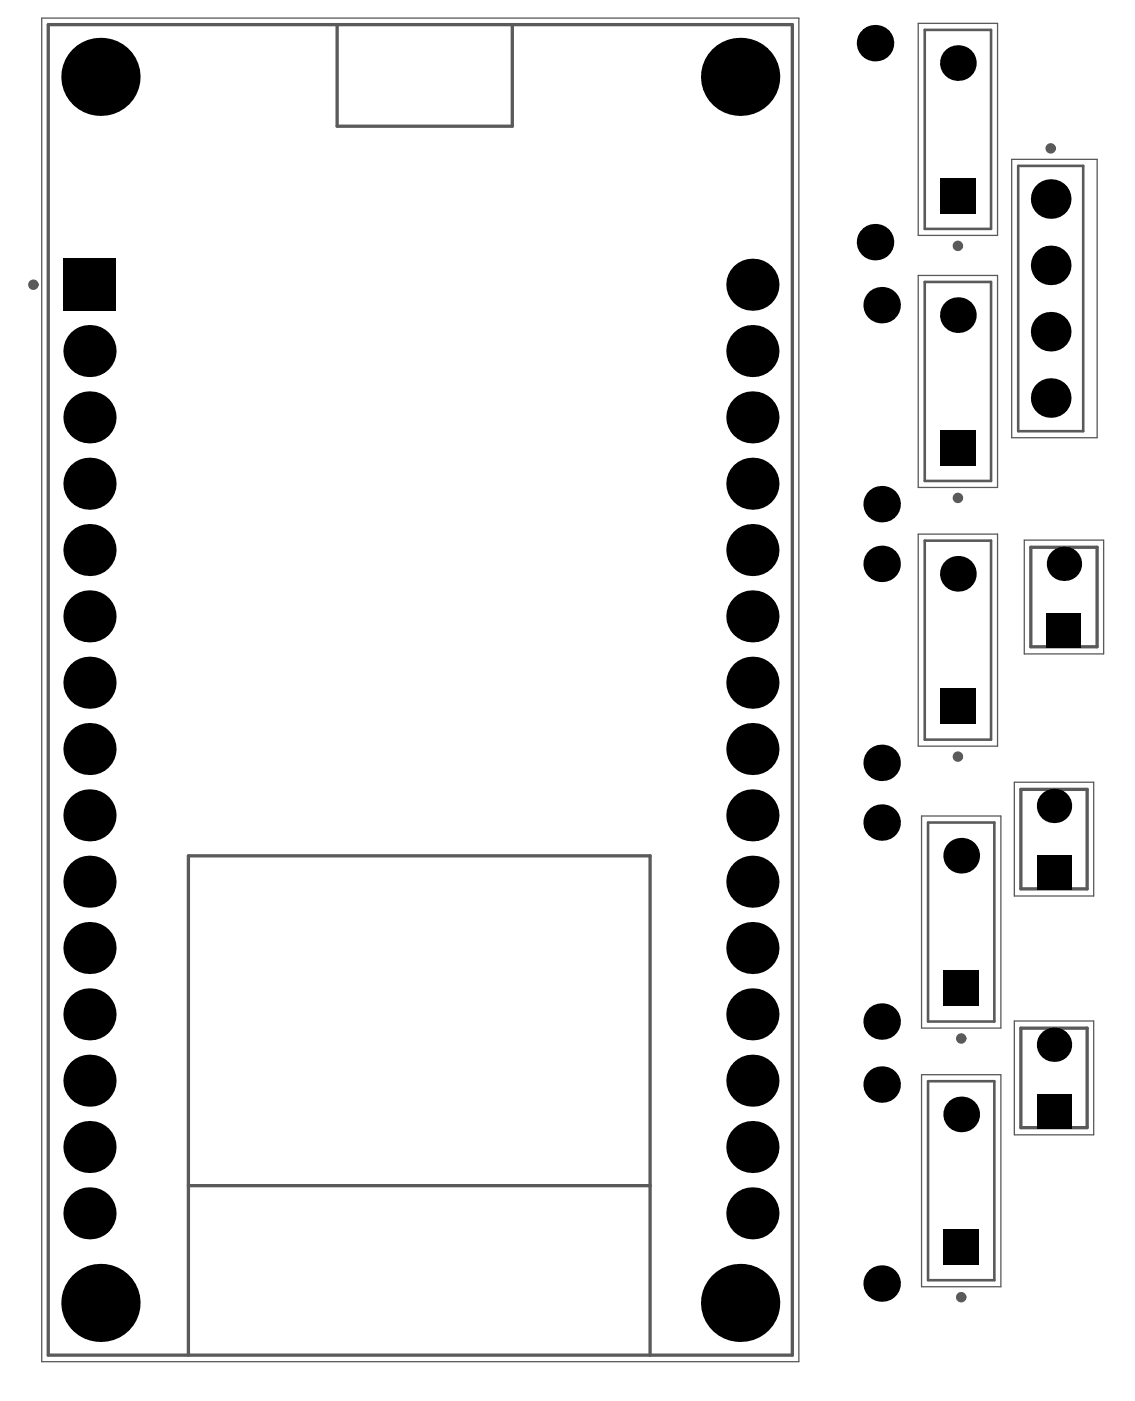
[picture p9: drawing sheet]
<svg xmlns="http://www.w3.org/2000/svg" width="145mm" height="179mm" viewBox="0 0 145 179" stroke-linecap="round" stroke-linejoin="round" font-family="sans-serif">
<path d="M5.3 2.3h96.5v171.2h-96.5zM117 3h10.1v27h-10.1zM117 35.1h10.1v27h-10.1zM128.9 20.3h10.9v35.5h-10.9zM117 68.1h10.1v27h-10.1zM130.5 68.8h10.1v14.5h-10.1zM129.3 99.7h10.1v14.5h-10.1zM117.4 104h10.1v27h-10.1zM117.4 136.9h10.1v27h-10.1zM129.3 130.1h10.1v14.5h-10.1z" fill="none" stroke="#5a5a5a" stroke-width=".17"/>
<path d="M6.1 3.1h94.9v169.6h-94.9zM43 3.1v13h22.3v-13M131.4 69.7h8.4v12.7h-8.4zM130.1 100.6h8.4v12.7h-8.4zM130.1 131h8.4v12.7h-8.4zM24 151.1h58.8M24 172.7v-63.7h58.8v63.7" fill="none" stroke="#5a5a5a" stroke-width=".42"/>
<path d="M117.8 3.8h8.5v25.4h-8.5zM117.8 35.9h8.5v25.4h-8.5zM129.8 21.1h8.2v33.8h-8.2zM117.8 68.9h8.5v25.3h-8.5zM118.3 104.8h8.4v25.4h-8.4zM118.3 137.8h8.4v25.3h-8.4z" fill="none" stroke="#5a5a5a" stroke-width=".33"/>
<g fill="none" stroke="#5a5a5a" stroke-width=".66">
<circle cx="133.9" cy="18.9" r=".33"/>
<circle cx="4.3" cy="36.3" r=".33"/>
<circle cx="122.1" cy="31.3" r=".33"/>
<circle cx="122.1" cy="63.4" r=".33"/>
<circle cx="122.1" cy="96.4" r=".33"/>
<circle cx="122.5" cy="132.3" r=".33"/>
<circle cx="122.5" cy="165.3" r=".33"/>
</g>
<g fill="#000">
<circle cx="12.8" cy="9.8" r="5"/>
<circle cx="94.3" cy="9.8" r="5"/>
<circle cx="111.5" cy="5.5" r="2.32"/>
<circle cx="122.1" cy="8" r="2.28"/>
<circle cx="95.9" cy="36.3" r="3.3"/>
<circle cx="111.5" cy="30.9" r="2.32"/>
<circle cx="112.4" cy="38.9" r="2.32"/>
<circle cx="133.9" cy="25.4" r="2.52"/>
<circle cx="133.9" cy="33.8" r="2.52"/>
<circle cx="11.4" cy="44.7" r="3.3"/>
<circle cx="11.4" cy="53.2" r="3.3"/>
<circle cx="95.9" cy="44.7" r="3.3"/>
<circle cx="95.9" cy="53.2" r="3.3"/>
<circle cx="122.1" cy="40.2" r="2.28"/>
<circle cx="133.9" cy="42.3" r="2.52"/>
<circle cx="133.9" cy="50.7" r="2.52"/>
<circle cx="11.4" cy="70.1" r="3.3"/>
<circle cx="11.4" cy="61.6" r="3.3"/>
<circle cx="11.4" cy="78.5" r="3.3"/>
<circle cx="95.9" cy="70.1" r="3.3"/>
<circle cx="95.9" cy="61.6" r="3.3"/>
<circle cx="95.9" cy="78.5" r="3.3"/>
<circle cx="112.4" cy="64.2" r="2.32"/>
<circle cx="112.4" cy="71.8" r="2.32"/>
<circle cx="122.1" cy="73.1" r="2.28"/>
<circle cx="135.6" cy="71.8" r="2.19"/>
<circle cx="11.4" cy="87" r="3.3"/>
<circle cx="11.4" cy="95.4" r="3.3"/>
<circle cx="95.9" cy="87" r="3.3"/>
<circle cx="95.9" cy="95.4" r="3.3"/>
<circle cx="112.4" cy="97.2" r="2.32"/>
<circle cx="11.4" cy="112.3" r="3.3"/>
<circle cx="11.4" cy="103.9" r="3.3"/>
<circle cx="95.9" cy="112.3" r="3.3"/>
<circle cx="95.9" cy="103.9" r="3.3"/>
<circle cx="112.4" cy="104.8" r="2.32"/>
<circle cx="122.5" cy="109" r="2.28"/>
<circle cx="134.3" cy="102.7" r="2.19"/>
<circle cx="11.4" cy="129.2" r="3.3"/>
<circle cx="11.4" cy="120.8" r="3.3"/>
<circle cx="11.4" cy="137.7" r="3.3"/>
<circle cx="95.9" cy="120.8" r="3.3"/>
<circle cx="95.9" cy="129.2" r="3.3"/>
<circle cx="95.9" cy="137.7" r="3.3"/>
<circle cx="112.4" cy="138.2" r="2.32"/>
<circle cx="112.4" cy="130.2" r="2.32"/>
<circle cx="134.3" cy="133.1" r="2.19"/>
<circle cx="11.4" cy="146.1" r="3.3"/>
<circle cx="11.4" cy="154.6" r="3.3"/>
<circle cx="95.9" cy="146.1" r="3.3"/>
<circle cx="95.9" cy="154.6" r="3.3"/>
<circle cx="122.5" cy="142" r="2.28"/>
<circle cx="12.8" cy="166" r="5"/>
<circle cx="94.3" cy="166" r="5"/>
<circle cx="112.4" cy="163.5" r="2.32"/>
</g>
<g fill="#000">
<path d="M8.1 33h6.6v6.6h-6.6z" fill-rule="evenodd"/>
<path d="M119.8 22.7h4.5v4.5h-4.5z" fill-rule="evenodd"/>
<path d="M119.8 54.8h4.5v4.5h-4.5z" fill-rule="evenodd"/>
<path d="M119.8 87.7h4.5v4.6h-4.5z" fill-rule="evenodd"/>
<path d="M133.4 78.1h4.4v4.4h-4.4z" fill-rule="evenodd"/>
<path d="M132.1 108.9h4.4v4.4h-4.4z" fill-rule="evenodd"/>
<path d="M120.2 123.7h4.6v4.5h-4.6z" fill-rule="evenodd"/>
<path d="M132.1 139.4h4.4v4.4h-4.4z" fill-rule="evenodd"/>
<path d="M120.2 156.6h4.6v4.6h-4.6z" fill-rule="evenodd"/>
</g>
</svg>
